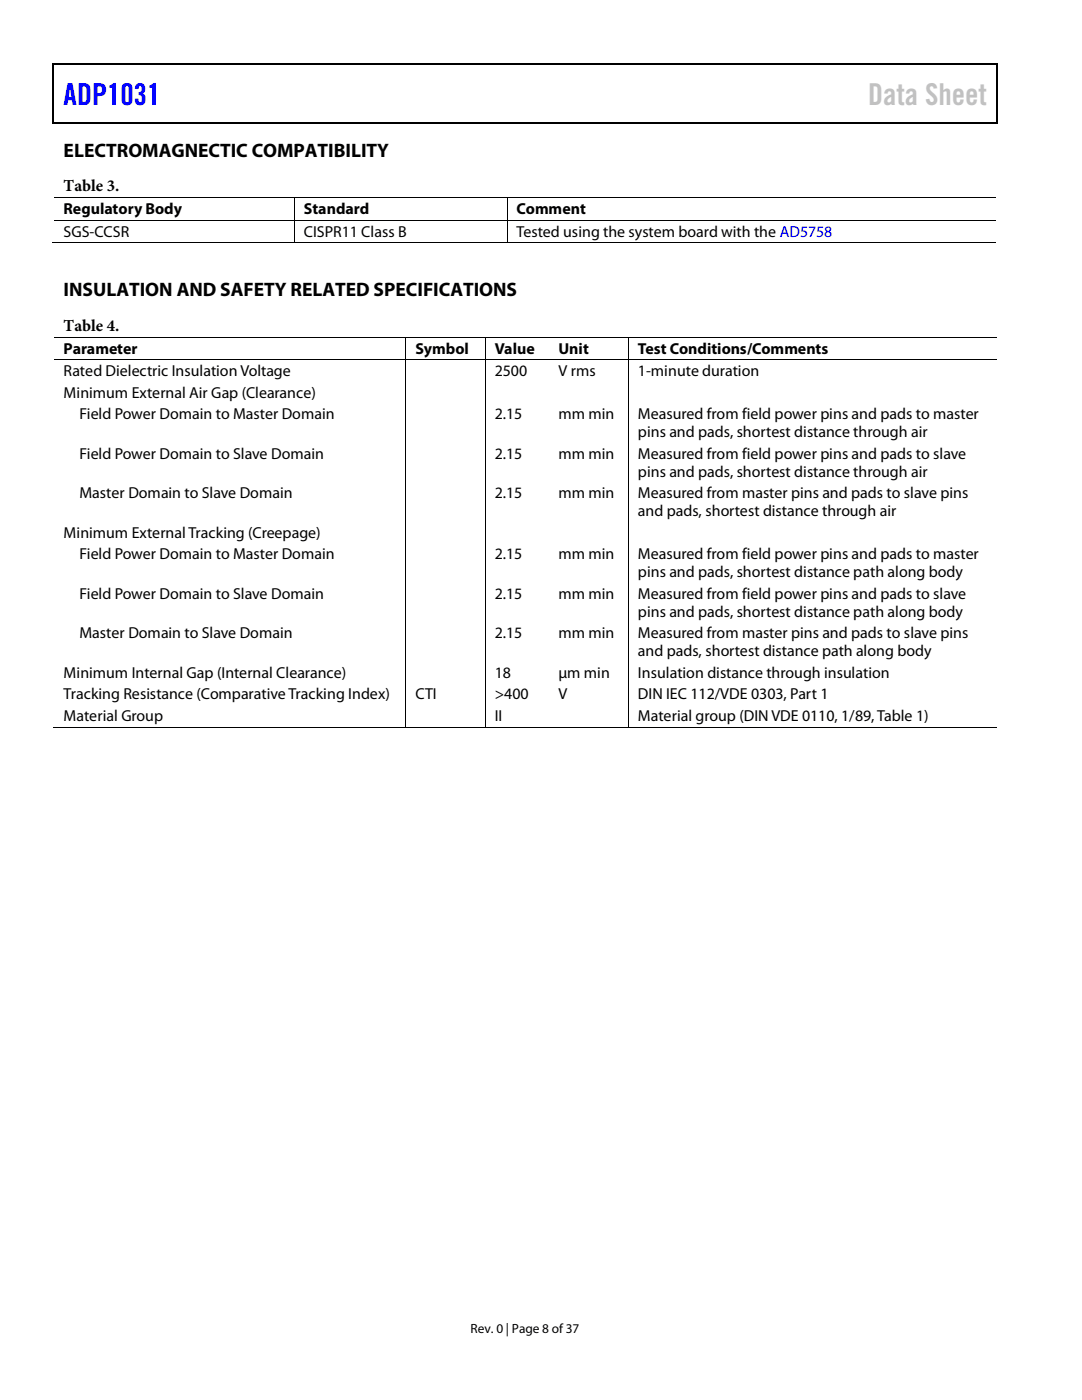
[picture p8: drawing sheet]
<svg xmlns="http://www.w3.org/2000/svg" width="216mm" height="279mm" viewBox="0 0 216 279" stroke-linecap="round" stroke-linejoin="round" font-family="sans-serif">
<defs><g id="words">
<text font-size="6" fill="#00f" x="12.7" y="20.9">ADP1031</text>
<text font-size="6" fill="#c1c1c1" x="173.2" y="20.9">Data Sheet</text>
<g font-size="3.9">
<text x="12.7" y="31.3">ELECTROMAGNECTIC COMPATIBILITY</text>
<text x="12.7" y="59.1">INSULATION AND SAFETY RELATED SPECIFICATIONS</text>
</g>
<g font-size="3.3">
<text x="12.7" y="38.2">Table 3.</text>
<text x="12.7" y="66">Table 4.</text>
</g>
<g font-size="3.2">
<text x="12.7" y="42.8">Regulatory Body</text>
<text x="12.7" y="47.2">SGS-CCSR</text>
<text x="60.6" y="42.8">Standard</text>
<text x="60.6" y="47.2">CISPR11 Class B</text>
<text x="103.1" y="47.2">Tested using the system board with the AD5758</text>
<text x="103.1" y="42.8">Comment</text>
<text x="12.7" y="70.6">Parameter</text>
<text x="82.9" y="70.6">Symbol</text>
<text x="98.7" y="70.6">Value</text>
<text x="111.4" y="70.6">Unit</text>
<text x="127.3" y="70.6">Test Conditions/Comments</text>
<text x="12.7" y="75.1">Rated Dielectric Insulation Voltage</text>
<text x="98.7" y="75.1">2500</text>
<text x="111.4" y="75.1">V rms</text>
<text x="127.3" y="75.1">1-minute duration</text>
<text x="12.7" y="79.4">Minimum External Air Gap (Clearance)</text>
<text x="15.9" y="83.7">Field Power Domain to Master Domain</text>
<text x="98.7" y="83.7">2.15</text>
<text x="111.4" y="83.7">mm min</text>
<text x="127.3" y="83.7">Measured from field power pins and pads to master</text>
<text x="127.3" y="87.2">pins and pads, shortest distance through air</text>
<text x="15.9" y="91.5">Field Power Domain to Slave Domain</text>
<text x="98.7" y="91.5">2.15</text>
<text x="111.4" y="91.5">mm min</text>
<text x="127.3" y="91.5">Measured from field power pins and pads to slave</text>
<text x="127.3" y="95.2">pins and pads, shortest distance through air</text>
<text x="15.9" y="99.4">Master Domain to Slave Domain</text>
<text x="98.7" y="99.4">2.15</text>
<text x="111.4" y="99.4">mm min</text>
<text x="127.3" y="99.4">Measured from master pins and pads to slave pins</text>
<text x="12.7" y="107.3">Minimum External Tracking (Creepage)</text>
<text x="127.3" y="103">and pads, shortest distance through air</text>
<text x="15.9" y="111.6">Field Power Domain to Master Domain</text>
<text x="98.7" y="111.6">2.15</text>
<text x="111.4" y="111.6">mm min</text>
<text x="127.3" y="111.6">Measured from field power pins and pads to master</text>
<text x="15.9" y="119.5">Field Power Domain to Slave Domain</text>
<text x="98.7" y="119.5">2.15</text>
<text x="111.4" y="119.5">mm min</text>
<text x="127.3" y="119.5">Measured from field power pins and pads to slave</text>
<text x="127.3" y="115.2">pins and pads, shortest distance path along body</text>
<text x="127.3" y="123.1">pins and pads, shortest distance path along body</text>
<text x="15.9" y="127.4">Master Domain to Slave Domain</text>
<text x="98.7" y="127.4">2.15</text>
<text x="111.4" y="127.4">mm min</text>
<text x="127.3" y="127.4">Measured from master pins and pads to slave pins</text>
<text x="127.3" y="131">and pads, shortest distance path along body</text>
<text x="12.7" y="135.3">Minimum Internal Gap (Internal Clearance)</text>
<text x="98.7" y="135.3">18</text>
<text x="111.4" y="135.3">µm min</text>
<text x="127.3" y="135.3">Insulation distance through insulation</text>
<text x="12.7" y="139.6">Tracking Resistance (Comparative Tracking Index)</text>
<text x="12.7" y="143.9">Material Group</text>
<text x="82.9" y="139.6">CTI</text>
<text x="98.7" y="139.6">&gt;400</text>
<text x="98.7" y="143.9">II</text>
<text x="111.4" y="139.6">V</text>
<text x="127.3" y="139.6">DIN IEC 112/VDE 0303, Part 1</text>
<text x="127.3" y="143.9">Material group (DIN VDE 0110, 1/89, Table 1)</text>
</g>
<text font-size="2.7" x="93.9" y="266">Rev. 0 | Page 8 of37</text>
</g></defs>
<g fill="#000">
<path d="M10.5 12.7h.3v1h-.3zM10.5 12.7h.3v.3h-.3zM38.1 12.7h.3v.3h-.3zM198.8 12.7h.2v1h-.2zM198.8 12.7h.2v.3h-.2zM10.5 24.4h.3v.2h-.3zM37.9 24.4h.2v.2h-.2zM58.6 39.4h.2v.2h-.2zM101.1 39.4h.2v.2h-.2zM198.8 24.4h.2v.2h-.2zM58.6 43.9h.2v.2h-.2zM58.6 48.4h.2v.2h-.2z"/>
<path d="M101.1 43.9h.2v.2h-.2zM101.1 48.4h.2v.2h-.2zM80.9 67.2h.2v.2h-.2zM80.9 71.8h.2v.1h-.2zM96.7 67.2h.2v.2h-.2zM96.7 71.8h.2v.1h-.2zM109.5 67.2h.2v.2h-.2zM109.5 71.8h.2v.1h-.2zM125.3 67.2h.2v.2h-.2zM125.3 71.8h.2v.1h-.2zM80.9 145h.2v.2h-.2zM96.7 145h.2v.2h-.2z"/>
<path d="M109.3 145h.1v.2h-.1zM125.3 145h.2v.2h-.2z"/>
</g>
<path d="M10.7 13.7v10.7M10.8 12.8h27.3M38.4 12.8h160.4M198.9 13.7v10.7M10.8 24.5h188" fill="none" stroke="#000" stroke-width=".25"/>
<g fill="none" stroke="#000" stroke-width=".2">
<path d="M10.8 39.5h47.8M58.7 39.6v4.3M58.8 39.5h42.3M101.2 39.6v4.3M101.3 39.5h97.5M10.5 48.5h48.1M10.8 44h47.8M58.7 44.1v4.3M58.8 44h42.3M58.8 48.5h42.3M101.2 44.1v4.3M101.3 44h97.5"/>
<path d="M101.3 48.5h97.5M10.8 67.3h70.1M10.8 71.8h70.1M81 67.4v4.4M81 71.9v73.1M81.1 67.3h15.6M81.1 71.8h15.6M96.8 67.4v4.4M96.8 71.9v73.1M96.9 67.3h12.6M96.9 71.8h12.6M109.7 67.3h15.6"/>
<path d="M109.7 71.8h15.6M125.4 67.4v4.4M125.4 71.9v73.1M125.5 67.3h73.3M125.5 71.8h73.3M10.5 145.1h70.4M81.1 145.1h15.6M96.9 145.1h28.4M125.5 145.1h73.3"/>
</g>
<use href="#words"/>
</svg>
